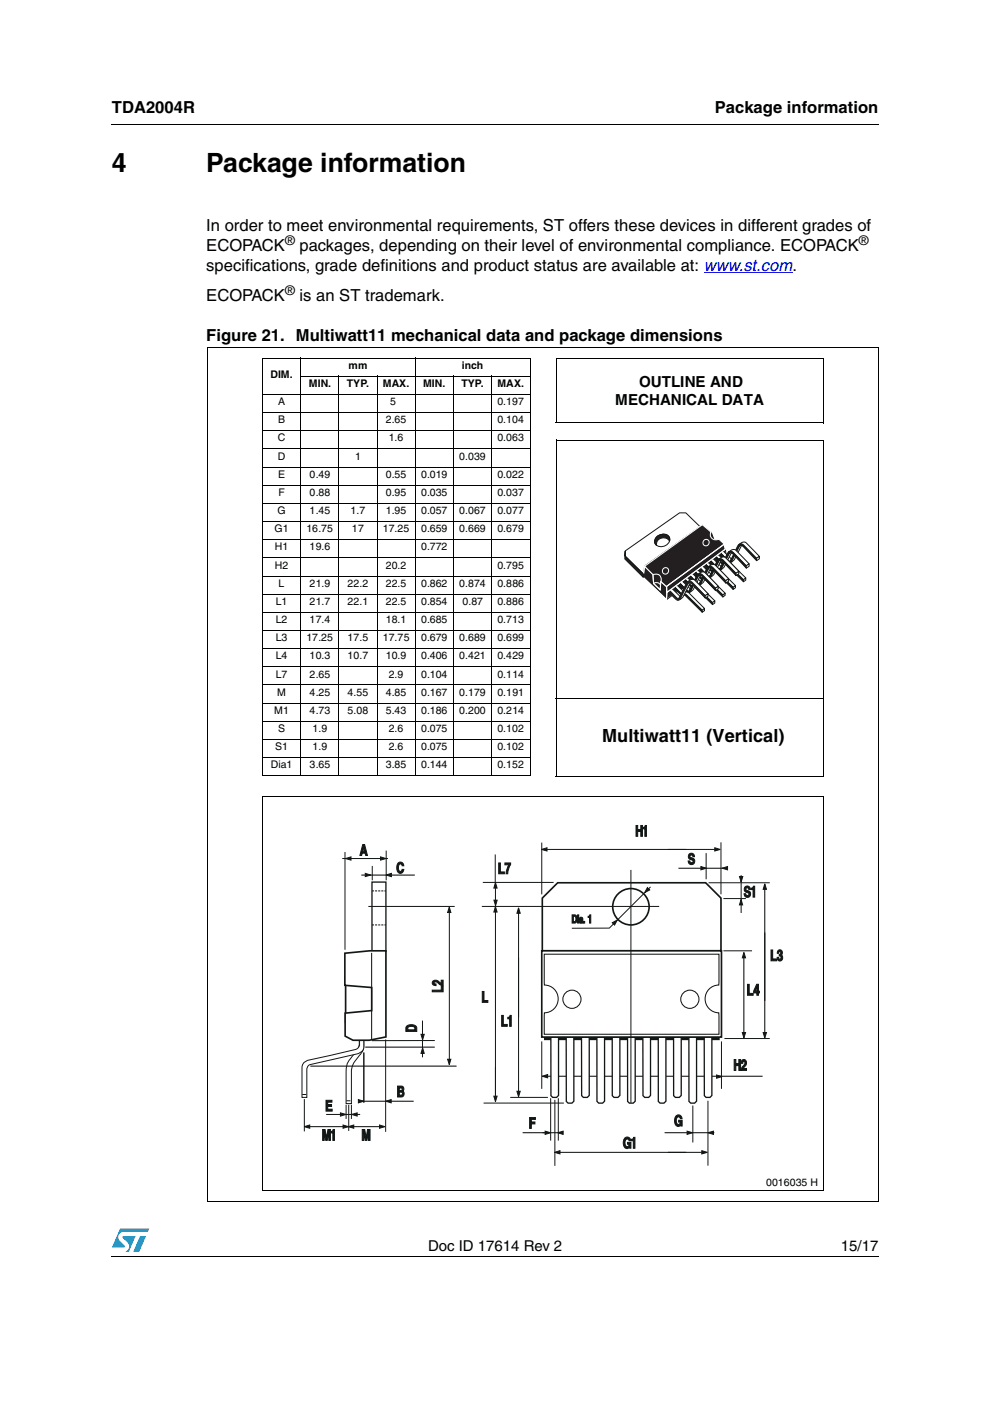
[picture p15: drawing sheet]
<svg xmlns="http://www.w3.org/2000/svg" width="210mm" height="297mm" viewBox="0 0 210 297" stroke-linecap="round" stroke-linejoin="round" font-family="sans-serif">
<defs><g id="words">
<g font-size="5.6">
<text x="23.7" y="36.4">4</text>
<text x="43.7" y="36.4">Package information</text>
</g>
<text font-size="3.8" x="127.6" y="157.3">Multiwatt11 (Vertical)</text>
<g font-size="3.5">
<text x="23.7" y="23.9">TDA2004R</text>
<text x="151.6" y="23.9">Package information</text>
<text x="43.7" y="49.1">In order to meet environmental requirements, ST offers these devices in different grades of</text>
<text x="43.7" y="53.3">ECOPACK</text>
<text x="63.5" y="53.3">packages, depending on their level of environmental compliance. ECOPACK</text>
<text x="43.7" y="57.6">specifications, grade definitions and product status are available at: www.st.com.</text>
<text x="43.7" y="63.9">ECOPACK</text>
<text x="63.5" y="63.9">is an ST trademark.</text>
<text x="43.7" y="72.4">Figure 21. Multiwatt11 mechanical data and package dimensions</text>
</g>
<g font-size="3.2">
<text x="135.5" y="82">OUTLINE AND</text>
<text x="130.4" y="85.9">MECHANICAL DATA</text>
<text x="90.8" y="265.1">Doc ID 17614 Rev 2</text>
<text x="178.3" y="265.1">15/17</text>
</g>
<g font-size="2.8">
<text x="60.5" y="51.9">®</text>
<text x="182.1" y="51.9">®</text>
<text x="60.5" y="62.5">®</text>
</g>
<g font-size="2.2">
<text x="57.3" y="80.1">DIM.</text>
<text x="65.5" y="82">MIN.</text>
<text x="73.5" y="82">TYP.</text>
<text x="73.9" y="78.2">mm</text>
<text x="81.2" y="82">MAX.</text>
<text x="89.7" y="82">MIN.</text>
<text x="97.8" y="82">TYP.</text>
<text x="97.9" y="78.2">inch</text>
<text x="105.5" y="82">MAX.</text>
<text x="59" y="85.9">A</text>
<text x="59" y="89.7">B</text>
<text x="81.8" y="89.7">2.65</text>
<text x="82.7" y="85.9">5</text>
<text x="105.5" y="89.7">0.104</text>
<text x="105.5" y="85.9">0.197</text>
<text x="58.9" y="93.6">C</text>
<text x="82.4" y="93.6">1.6</text>
<text x="105.5" y="93.6">0.063</text>
<text x="58.9" y="97.4">D</text>
<text x="59" y="101.3">E</text>
<text x="65.6" y="101.3">0.49</text>
<text x="75.3" y="97.4">1</text>
<text x="81.8" y="101.3">0.55</text>
<text x="89.3" y="101.3">0.019</text>
<text x="97.4" y="97.4">0.039</text>
<text x="105.5" y="101.3">0.022</text>
<text x="59" y="105.1">F</text>
<text x="65.6" y="105.1">0.88</text>
<text x="81.8" y="105.1">0.95</text>
<text x="89.3" y="105.1">0.035</text>
<text x="105.5" y="105.1">0.037</text>
<text x="58.2" y="112.9">G1</text>
<text x="58.8" y="109">G</text>
<text x="65" y="112.9">16.75</text>
<text x="65.6" y="109">1.45</text>
<text x="74.3" y="109">1.7</text>
<text x="74.6" y="112.9">17</text>
<text x="81.2" y="112.9">17.25</text>
<text x="81.8" y="109">1.95</text>
<text x="89.3" y="112.9">0.659</text>
<text x="89.3" y="109">0.057</text>
<text x="97.3" y="112.9">0.669</text>
<text x="97.4" y="109">0.067</text>
<text x="105.5" y="112.9">0.679</text>
<text x="105.5" y="109">0.077</text>
<text x="58.3" y="116.7">H1</text>
<text x="65.6" y="116.7">19.6</text>
<text x="89.3" y="116.7">0.772</text>
<text x="58.3" y="120.5">H2</text>
<text x="59.1" y="124.4">L</text>
<text x="65.6" y="124.4">21.9</text>
<text x="73.7" y="124.4">22.2</text>
<text x="81.8" y="120.5">20.2</text>
<text x="81.8" y="124.4">22.5</text>
<text x="89.3" y="124.4">0.862</text>
<text x="97.4" y="124.4">0.874</text>
<text x="105.5" y="120.5">0.795</text>
<text x="105.5" y="124.4">0.886</text>
<text x="58.5" y="128.2">L1</text>
<text x="65.6" y="128.2">21.7</text>
<text x="73.7" y="128.2">22.1</text>
<text x="81.8" y="128.2">22.5</text>
<text x="89.3" y="128.2">0.854</text>
<text x="98" y="128.2">0.87</text>
<text x="105.5" y="128.2">0.886</text>
<text x="58.5" y="132.1">L2</text>
<text x="58.5" y="136">L3</text>
<text x="65" y="136">17.25</text>
<text x="65.6" y="132.1">17.4</text>
<text x="73.7" y="136">17.5</text>
<text x="81.2" y="136">17.75</text>
<text x="81.8" y="132.1">18.1</text>
<text x="89.3" y="132.1">0.685</text>
<text x="89.3" y="136">0.679</text>
<text x="97.4" y="136">0.689</text>
<text x="105.5" y="132.1">0.713</text>
<text x="105.5" y="136">0.699</text>
<text x="58.5" y="139.8">L4</text>
<text x="58.5" y="143.6">L7</text>
<text x="65.6" y="139.8">10.3</text>
<text x="65.6" y="143.6">2.65</text>
<text x="73.7" y="139.8">10.7</text>
<text x="81.8" y="139.8">10.9</text>
<text x="82.4" y="143.6">2.9</text>
<text x="89.3" y="139.8">0.406</text>
<text x="89.3" y="143.6">0.104</text>
<text x="97.4" y="139.8">0.421</text>
<text x="105.5" y="143.6">0.114</text>
<text x="105.5" y="139.8">0.429</text>
<text x="58.8" y="147.5">M</text>
<text x="65.6" y="147.5">4.25</text>
<text x="73.7" y="147.5">4.55</text>
<text x="81.8" y="147.5">4.85</text>
<text x="89.3" y="147.5">0.167</text>
<text x="97.4" y="147.5">0.179</text>
<text x="105.5" y="147.5">0.191</text>
<text x="58.1" y="151.3">M1</text>
<text x="59" y="155.2">S</text>
<text x="65.6" y="151.3">4.73</text>
<text x="66.3" y="155.2">1.9</text>
<text x="73.7" y="151.3">5.08</text>
<text x="81.8" y="151.3">5.43</text>
<text x="82.4" y="155.2">2.6</text>
<text x="89.3" y="155.2">0.075</text>
<text x="89.3" y="151.3">0.186</text>
<text x="97.4" y="151.3">0.200</text>
<text x="105.5" y="155.2">0.102</text>
<text x="105.5" y="151.3">0.214</text>
<text x="58.3" y="159.1">S1</text>
<text x="66.3" y="159.1">1.9</text>
<text x="82.4" y="159.1">2.6</text>
<text x="89.3" y="159.1">0.075</text>
<text x="105.5" y="159.1">0.102</text>
<text x="57.4" y="162.9">Dia1</text>
<text x="65.6" y="162.9">3.65</text>
<text x="81.8" y="162.9">3.85</text>
<text x="89.3" y="162.9">0.144</text>
<text x="105.5" y="162.9">0.152</text>
<text x="162.4" y="251.4">0016035 H</text>
</g>
</g></defs>
<g fill="#0099d8">
<path d="M29.7 262.1h1.3l-1.5 3.3h-1.2z"/>
<path d="M25.5 260.5h6.2l-.4 .7h-5.1a1.13 1.13 0 0 0-1.1 .7 1.13 1.13 0 0 0 .3 1.2l1.1 1-.1 .3-2.7 .1z"/>
<path d="M26 262.1h2.8l-1.5 3.3h-.7a1.18 1.18 0 0 0 .5-1.9l-1.1-1.1z"/>
</g>
<path d="M23.6 26.2l.1 .2zM23.6 266.3l.1 .1z" fill="#000"/>
<path d="M23.7 26.3h162.6M23.7 266.3h162.6" fill="none" stroke="#000" stroke-width=".21"/>
<path d="M149.2 57.8h18.8" fill="none" stroke="#00f" stroke-width=".21"/>
<path d="M55.5 75.8h119.1v176.7h-119.1z" fill="#fff"/>
<g fill="none" stroke="#000" stroke-width=".21">
<path d="M117.9 76h56.7M117.9 75.9v13.7M174.6 76v13.8M117.8 89.7h56.7M117.9 93.3h56.7M117.9 93.2v71.4M174.6 93.3v71.5M117.8 148.2h56.8M55.7 168.9h118.9M55.7 168.8v83.6M117.8 164.7h56.7M174.6 168.9v83.6"/>
<path d="M55.6 252.4h118.9"/>
</g>
<path d="M76.2 219.2l.9-.2v2.9l-.3 1-1.6 2.2-.6 1.4-.1 7.5h-1.1v-7.6a3.7 3.7 0 0 1 1.3-2.5l1.1-1.3 .3-.6z" fill-rule="evenodd" fill="#fff"/>
<path d="M76.2 219.2l.9-.2v1a5.3 5.3 0 0 1-.5 3.3l-.2 .3a6.2 6.2 0 0 0-1.9 3.4v7h-1.1v-5.9a4.1 4.1 0 0 1 .7-3.4l1.2-1.5a2.5 2.5 0 0 0 .9-1.8z" fill="none" stroke="#111715" stroke-width=".21"/>
<path d="M64.5 225.2l.9-.4 8.2-1.8a3.7 3.7 0 0 0 2.4-.9l.2-.5v-1.9l.9 .2v2.1a1.58 1.58 0 0 1-1.3 1.4l-10 2.3-.4 .2-.3 .8v6h-1.1v-6.6z" fill-rule="evenodd" fill="#fff"/>
<path d="M64.5 225.2l.9-.4 8.7-2a2.37 2.37 0 0 0 2.1-1.1v-2l.9 .2v.9a2.24 2.24 0 0 1-.8 2.4l-9.2 2.2a1.96 1.96 0 0 0-2 1.1v6.2h-1.1v-4.7a3.6 3.6 0 0 1 .5-2.8zM115.4 228.2h46.3" fill="none" stroke="#111715" stroke-width=".21"/>
<path d="M115.5 220.2h37" fill="none" stroke="#111715" stroke-width=".41"/>
<path d="M115.5 220h37v.4h-37z" fill="none" stroke="#111715" stroke-width=".28"/>
<path d="M78.9 187h2.9v14.8h-2.9z" fill="#fff"/>
<path d="M78.9 187h2.9v14.8h-2.9z" fill="none" stroke="#111715" stroke-width=".28"/>
<path d="M73.3 207.1h6.8v9.7h-6.8z" fill="#fff"/>
<path d="M73.3 207.1h6.8v9.7h-6.8z" fill-rule="evenodd" fill="#fff" stroke="#111715" stroke-width=".35"/>
<path d="M116.8 219.9h1.6v12.4l-.4 .4h-.8l-.4-.4z" fill-rule="evenodd" fill="#fff"/>
<path d="M116.8 219.9h1.6v12.4l-.4 .4h-.8l-.4-.4z" fill="none" stroke="#111715" stroke-width=".28"/>
<path d="M115 190.4l3.2-3.2h31.4l3.3 3.2v11.2h-37.9z" fill-rule="evenodd" fill="#fff"/>
<path d="M115 190.4l3.2-3.2h31.4l3.3 3.2v11.2h-37.9z" fill="none" stroke="#111715" stroke-width=".35"/>
<path d="M120 219.9h1.7v13.6l-.4 .4h-.9l-.3-.4z" fill-rule="evenodd" fill="#fff"/>
<path d="M120 219.9h1.7v13.6l-.4 .4h-.9l-.3-.4z" fill="none" stroke="#111715" stroke-width=".28"/>
<path d="M123.3 219.9h1.6v12.4l-.4 .4h-.8l-.4-.4z" fill-rule="evenodd" fill="#fff"/>
<path d="M123.3 219.9h1.6v12.4l-.4 .4h-.8l-.4-.4z" fill="none" stroke="#111715" stroke-width=".28"/>
<path d="M126.6 219.9h1.6v13.6l-.4 .4h-.9l-.3-.4z" fill-rule="evenodd" fill="#fff"/>
<path d="M126.6 219.9h1.6v13.6l-.4 .4h-.9l-.3-.4z" fill="none" stroke="#111715" stroke-width=".28"/>
<path d="M129.8 219.9h1.6v12.4l-.4 .4h-.8l-.4-.4z" fill-rule="evenodd" fill="#fff"/>
<path d="M129.8 219.9h1.6v12.4l-.4 .4h-.8l-.4-.4z" fill="none" stroke="#111715" stroke-width=".28"/>
<path d="M133.1 219.9h1.6v13.6l-.4 .4h-.9l-.3-.4z" fill-rule="evenodd" fill="#fff"/>
<path d="M133.1 219.9h1.6v13.6l-.4 .4h-.9l-.3-.4z" fill="none" stroke="#111715" stroke-width=".28"/>
<path d="M136.3 219.9h1.6v12.4l-.4 .4h-.8l-.4-.4z" fill-rule="evenodd" fill="#fff"/>
<path d="M136.3 219.9h1.6v12.4l-.4 .4h-.8l-.4-.4z" fill="none" stroke="#111715" stroke-width=".28"/>
<path d="M139.6 219.9h1.6v13.6l-.4 .4h-.9l-.3-.4z" fill-rule="evenodd" fill="#fff"/>
<path d="M139.6 219.9h1.6v13.6l-.4 .4h-.9l-.3-.4z" fill="none" stroke="#111715" stroke-width=".28"/>
<path d="M142.8 219.9h1.6v12.4l-.4 .4h-.8l-.4-.4z" fill-rule="evenodd" fill="#fff"/>
<path d="M142.8 219.9h1.6v12.4l-.4 .4h-.8l-.4-.4z" fill="none" stroke="#111715" stroke-width=".28"/>
<path d="M146.1 219.9h1.6v13.6l-.4 .4h-.9l-.3-.4z" fill-rule="evenodd" fill="#fff"/>
<path d="M146.1 219.9h1.6v13.6l-.4 .4h-.9l-.3-.4z" fill="none" stroke="#111715" stroke-width=".28"/>
<path d="M149.3 219.9h1.6v12.4l-.4 .4h-.8l-.4-.4z" fill-rule="evenodd" fill="#fff"/>
<path d="M149.3 219.9h1.6v12.4l-.4 .4h-.8l-.4-.4z" fill="none" stroke="#111715" stroke-width=".28"/>
<path d="M114.9 201.6h38.1v18.3h-38.1z" fill="#fff"/>
<path d="M114.9 201.6h38.1v18.3h-38.1z" fill-rule="evenodd" fill="#fff" stroke="#111715" stroke-width=".35"/>
<g fill="#fff">
<path d="M115.4 202.3h37v6.5a2.94 2.94 0 0 0-2.9 3 2.94 2.94 0 0 0 2.9 2.9v4.6h-37v-4.6a2.94 2.94 0 0 0 2.9-2.9 2.94 2.94 0 0 0-2.9-3z" fill-rule="evenodd"/>
<circle cx="146.3" cy="211.9" r="1.93"/>
<circle cx="121.3" cy="211.9" r="1.93"/>
<circle cx="133.8" cy="192.3" r="3.9"/>
</g>
<g fill="#fff" stroke="#111715" stroke-width=".22">
<path d="M115.4 202.3h37v6.5a2.94 2.94 0 0 0-2.9 3 2.94 2.94 0 0 0 2.9 2.9v4.6h-37v-4.6a2.94 2.94 0 0 0 2.9-2.9 2.94 2.94 0 0 0-2.9-3z"/>
<circle cx="146.3" cy="211.9" r="1.93"/>
<circle cx="121.3" cy="211.9" r="1.93"/>
</g>
<circle cx="133.8" cy="192.2" r="3.9" fill="none" stroke="#111715" stroke-width=".35"/>
<path d="M73.1 202.1l5.3-.5h3.4v18.3l-3.5 .7h-3.5l-1.6-.9v-4.9l5.6-.5v-4.9l-5.7-.5z" fill-rule="evenodd" fill="#fff"/>
<path d="M73.1 202.1l5.3-.5h3.4v18.3l-3.5 .7h-3.5l-1.6-.9v-4.9l5.6-.5v-4.9l-5.7-.5z" fill="#fff" stroke="#111715" stroke-width=".35"/>
<path d="M118.2 240.2l1.2-.4v.7z" fill="#111715"/>
<path d="M115 240.2h3.8M118.2 240.2l1.2-.4v.7z" fill="none" stroke="#111715" stroke-width=".21"/>
<path d="M115.6 239.8l1.1 .4-1.1 .3z" fill="#111715"/>
<path d="M115.6 239.8l1.1 .4-1.1 .3zM110.8 240.2h4.8" fill="none" stroke="#111715" stroke-width=".21"/>
<path d="M112.3 236.9h1.2v.4h-.8v.6h.7v.4h-.7v.9h-.4z" fill-rule="evenodd" fill="#111715"/>
<path d="M112.3 236.9h1.2v.4h-.8v.6h.7v.4h-.7v.9h-.4z" fill="none" stroke="#111715" stroke-width=".21"/>
<path d="M143.3 236.6a.76 .76 0 0 1 .9-.1 .76 .76 0 0 1 .4 .7h-.4l-.1-.3-.3-.1a.86 .86 0 0 0-.5 .9 .86 .86 0 0 0 .6 .7l.4-.5h-.4v-.4h.7v1.2h-.2l-.1-.2-.2 .2a.83 .83 0 0 1-1.1-.9l.1-.7z" fill-rule="evenodd" fill="#111715"/>
<path d="M143.3 236.6a.75 .75 0 0 1 .9-.2 .75 .75 0 0 1 .4 .8h-.4a.39 .39 0 0 0-.3-.4 .39 .39 0 0 0-.4 .2l-.1 .6a.57 .57 0 0 0 .7 .7l.2-.4h-.4v-.4h.7v1.2h-.2l-.1-.2-.1 .2a.62 .62 0 0 1-1-.2 1.85 1.85 0 0 1 .1-1.9z" fill="none" stroke="#111715" stroke-width=".21"/>
<path d="M117.6 244.3l1.1-.3v.7z" fill="#111715"/>
<path d="M117.6 244.3l1.1-.3v.7zM118.7 244.3h26.8" fill="none" stroke="#111715" stroke-width=".21"/>
<path d="M148.8 244l1.2 .3-1.2 .4z" fill="#111715"/>
<path d="M141.6 244.3h7.2M148.8 244l1.2 .3-1.2 .4z" fill="none" stroke="#111715" stroke-width=".21"/>
<path d="M132.5 241.3a.75 .75 0 0 1 .8-.2 .75 .75 0 0 1 .4 .8h-.3l-.2-.3-.3-.1a.87 .87 0 0 0-.4 .8 .87 .87 0 0 0 .6 .8l.3-.5h-.4v-.4h.8v1.2h-.3v-.2l-.3 .2a.95 .95 0 0 1-.9-.3 .95 .95 0 0 1-.1-1z" fill-rule="evenodd" fill="#111715"/>
<path d="M132.5 241.3a.74 .74 0 0 1 .8-.2 .74 .74 0 0 1 .4 .8h-.3a.39 .39 0 0 0-.3-.4 .39 .39 0 0 0-.5 .2l-.1 .6a.57 .57 0 0 0 .7 .7l.2-.4h-.4v-.4h.8v1.2h-.3v-.2a.58 .58 0 0 1-.9 .2 1.67 1.67 0 0 1-.1-2.1z" fill="none" stroke="#111715" stroke-width=".21"/>
<path d="M133.9 241.6l.3-.1 .1-.4h.3v2.4h-.3v-1.6h-.4z" fill-rule="evenodd" fill="#111715"/>
<path d="M116.8 232.8v9M117.6 233.2v14M118.4 232.8v9M146.9 234.4v7.8M150.1 233.4v13.7M133.9 241.6l.4-.2v-.3h.3v2.4h-.3v-1.6h-.4z" fill="none" stroke="#111715" stroke-width=".21"/>
<path d="M150.1 240.2l1.2-.4v.7z" fill="#111715"/>
<path d="M146 240.2h5.4M150.1 240.2l1.2-.4v.7z" fill="none" stroke="#111715" stroke-width=".21"/>
<path d="M145.7 239.8l1.1 .4-1.1 .3z" fill="#111715"/>
<path d="M145.7 239.8l1.1 .4-1.1 .3zM140.9 240.2h4.8" fill="none" stroke="#111715" stroke-width=".21"/>
<path d="M102.3 210.2h.3v1.9h.8v.4h-1.1z" fill-rule="evenodd" fill="#111715"/>
<path d="M102.3 210.2h.3v1.9h.8v.4h-1.1z" fill="none" stroke="#111715" stroke-width=".21"/>
<path d="M109.9 192.5l.4 1.1h-.7z" fill="#111715"/>
<path d="M109.9 192.5l.4 1.1h-.7zM109.9 193.6v22.1" fill="none" stroke="#111715" stroke-width=".21"/>
<path d="M109.6 231.4h.7l-.4 1.1z" fill="#111715"/>
<path d="M102.2 192.2h37.6M102.4 187.1h15M109.9 203v29.1M102.5 233.9h17.1M109.6 231.4h.7l-.4 1.1z" fill="none" stroke="#111715" stroke-width=".21"/>
<path d="M104.7 232.4h.7l-.4 1.2z" fill="#111715"/>
<path d="M104.7 232.4h.7l-.4 1.2zM105 226.2v6.2" fill="none" stroke="#111715" stroke-width=".21"/>
<path d="M105 187.1l.4 1.2h-.7z" fill="#111715"/>
<path d="M105 187.1l.4 1.2h-.7zM105 188.3v43.8" fill="none" stroke="#111715" stroke-width=".21"/>
<path d="M104.7 190.9h.7l-.3 1.1z" fill="#111715"/>
<path d="M104.7 190.9h.7l-.3 1.1z" fill="none" stroke="#111715" stroke-width=".21"/>
<path d="M106.4 215.3h.3v1.9h.8v.4h-1.1z" fill-rule="evenodd" fill="#111715"/>
<path d="M106.4 215.3h.3v1.9h.8v.4h-1.1z" fill="none" stroke="#111715" stroke-width=".21"/>
<path d="M107.7 215.7l.3-.1 .1-.3h.3v2.3h-.3v-1.6h-.4z" fill-rule="evenodd" fill="#111715"/>
<path d="M105 181.2v5.9M107.7 215.7l.3-.1 .1-.3h.3v2.3h-.3v-1.6h-.4z" fill="none" stroke="#111715" stroke-width=".21"/>
<path d="M105.7 183h.4v1.9h.8v.4h-1.2z" fill-rule="evenodd" fill="#111715"/>
<path d="M105.7 183h.4v1.9h.8v.4h-1.2z" fill="none" stroke="#111715" stroke-width=".21"/>
<path d="M107.1 183h1.2l-.7 2.3h-.3l.1-.6 .5-1.3h-.8z" fill-rule="evenodd" fill="#111715"/>
<path d="M114.9 178.6v11M152.9 178.6v11M107.1 183h1.2l-.7 2.3h-.3v-.5l.6-1.4h-.8z" fill="none" stroke="#111715" stroke-width=".21"/>
<path d="M114.8 180.1l1.2-.4v.7z" fill="#111715"/>
<path d="M114.8 180.1l1.2-.4v.7zM116 180.1h29.5" fill="none" stroke="#111715" stroke-width=".21"/>
<path d="M151.5 179.7l1.2 .4-1.2 .3z" fill="#111715"/>
<path d="M151.5 179.7l1.2 .4-1.2 .3zM141.6 180.1h9.9" fill="none" stroke="#111715" stroke-width=".21"/>
<path d="M153.1 184.1l1.2-.4v.7z" fill="#111715"/>
<path d="M148.8 184.1h5.3M153.1 184.1l1.2-.4v.7z" fill="none" stroke="#111715" stroke-width=".21"/>
<path d="M148.6 183.7l1.2 .4-1.2 .3z" fill="#111715"/>
<path d="M143.9 184.1h4.7M148.6 183.7l1.2 .4-1.2 .3z" fill="none" stroke="#111715" stroke-width=".21"/>
<path d="M146.1 181.1a.67 .67 0 0 1 .8-.1 .67 .67 0 0 1 .3 .6h-.3a.3 .3 0 0 0-.2-.3 .3 .3 0 0 0-.4 .2 .3 .3 0 0 0 .3 .4 .71 .71 0 0 1 .7 .7 .71 .71 0 0 1-.7 .7 .71 .71 0 0 1-.7-.8h.4l.1 .3 .3 .1 .2-.1v-.4a.82 .82 0 0 1-.9-.4 .82 .82 0 0 1 .1-.9z" fill-rule="evenodd" fill="#111715"/>
<path d="M146.1 181.1a.67 .67 0 0 1 .8-.1 .67 .67 0 0 1 .3 .6h-.3l-.3-.3-.3 .1 .1 .4a.78 .78 0 0 1 .9 .6 .78 .78 0 0 1-.7 .9 .69 .69 0 0 1-.7-.8h.4a.38 .38 0 0 0 .2 .4 .38 .38 0 0 0 .4-.1l-.1-.4a.81 .81 0 0 1-.8-.4 .81 .81 0 0 1 .1-.9z" fill="none" stroke="#111715" stroke-width=".21"/>
<path d="M134.9 175h.3v.9h.7v-.9h.3v2.3h-.3v-1h-.7v1h-.3z" fill-rule="evenodd" fill="#111715"/>
<path d="M134.9 175h.3v.9h.7v-.9h.3v2.3h-.3v-1h-.7v1h-.3z" fill="none" stroke="#111715" stroke-width=".21"/>
<path d="M136.3 175.4l.4-.1 .1-.3h.3v2.3h-.4v-1.6h-.4z" fill-rule="evenodd" fill="#111715"/>
<path d="M136.3 175.4l.4-.1 .1-.3h.3v2.3h-.4v-1.6h-.4z" fill="none" stroke="#111715" stroke-width=".21"/>
<path d="M162.2 187.4l.3 1.2h-.7z" fill="#111715"/>
<path d="M162.2 187.4l.3 1.2h-.7zM162.2 188.2v30.9" fill="none" stroke="#111715" stroke-width=".21"/>
<path d="M163.5 201.4h.3v1.9h.9v.4h-1.2z" fill-rule="evenodd" fill="#111715"/>
<path d="M163.5 201.4h.3v1.9h.9v.4h-1.2z" fill="none" stroke="#111715" stroke-width=".21"/>
<path d="M165 201.6l.2-.2 .6 .2 .1 .3-.2 .6 .3 .5a.63 .63 0 0 1-.9 .7l-.2-.2-.1-.5h.3l.1 .3a.32 .32 0 0 0 .4-.3 .32 .32 0 0 0-.4-.3v-.3a.32 .32 0 0 0 .4-.3 .32 .32 0 0 0-.3-.4l-.2 .4h-.3z" fill-rule="evenodd" fill="#111715"/>
<path d="M150.2 187.2h13M164.9 201.6a.58 .58 0 0 1 .9 0 .58 .58 0 0 1-.1 .9 .66 .66 0 0 1 .2 1 .66 .66 0 0 1-1.1-.1v-.4h.3l.1 .3h.3a.42 .42 0 0 0-.1-.6h-.2v-.3l.3-.1v-.4l-.2-.2-.2 .4h-.3zM153.6 220.2h9.6" fill="none" stroke="#111715" stroke-width=".21"/>
<path d="M161.8 218.9h.7l-.3 1.2z" fill="#111715"/>
<path d="M157.1 185.5v8.1M161.8 218.9h.7l-.3 1.2z" fill="none" stroke="#111715" stroke-width=".21"/>
<path d="M157.1 190.7l.4 1.2h-.7z" fill="#111715"/>
<path d="M157.1 190.7l.4 1.2h-.7z" fill="none" stroke="#111715" stroke-width=".21"/>
<path d="M156.8 185.8h.7l-.4 1.2z" fill="#111715"/>
<path d="M156.8 185.8h.7l-.4 1.2z" fill="none" stroke="#111715" stroke-width=".21"/>
<path d="M158 188a.67 .67 0 0 1 .7-.1 .67 .67 0 0 1 .4 .7h-.3a.3 .3 0 0 0-.3-.4 .3 .3 0 0 0-.3 .3 .3 .3 0 0 0 .3 .3l.6 .3a.8 .8 0 0 1-.2 1 .7 .7 0 0 1-.8 .1 .7 .7 0 0 1-.3-.7h.3l.1 .3h.4l.2-.1-.1-.3a.81 .81 0 0 1-.8-.5 .81 .81 0 0 1 .1-.9z" fill-rule="evenodd" fill="#111715"/>
<path d="M158 188a.67 .67 0 0 1 .7-.1 .67 .67 0 0 1 .4 .7h-.3l-.4-.4-.2 .1v.4a.77 .77 0 0 1 .9 .8 .77 .77 0 0 1-.9 .7l-.4-.4v-.3h.3a.35 .35 0 0 0 .3 .4 .35 .35 0 0 0 .4-.4l-.1-.2a.81 .81 0 0 1-.8-.4 .81 .81 0 0 1 .1-.9z" fill="none" stroke="#111715" stroke-width=".21"/>
<path d="M159.3 188.3l.3-.1 .1-.3h.3v2.3h-.3v-1.6h-.4z" fill-rule="evenodd" fill="#111715"/>
<path d="M153.4 190.5h4.7M159.3 188.3l.3-.1 .1-.3h.3v2.3h-.3v-1.6h-.4zM153.4 201.6h6" fill="none" stroke="#111715" stroke-width=".21"/>
<path d="M157.7 201.9l.4 1.2h-.7z" fill="#111715"/>
<path d="M157.7 201.9l.4 1.2h-.7zM157.7 202.8v16.2" fill="none" stroke="#111715" stroke-width=".21"/>
<path d="M157.4 218.9h.7l-.4 1.2z" fill="#111715"/>
<path d="M157.4 218.9h.7l-.4 1.2z" fill="none" stroke="#111715" stroke-width=".21"/>
<path d="M158.5 208.7h.3v1.9h.9v.4h-1.2z" fill-rule="evenodd" fill="#111715"/>
<path d="M158.5 208.7h.3v1.9h.9v.4h-1.2z" fill="none" stroke="#111715" stroke-width=".21"/>
<path d="M160.4 208.7l-.6 1.4v.4h.7v.5h.3v-.5h.2v-.3h-.2v-1.5zM160.5 209.2v1h-.4z" fill-rule="evenodd" fill="#111715"/>
<path d="M149.7 180.9v5.5M160.4 208.7h.4v1.5h.2v.3h-.2v.5h-.3v-.5h-.7v-.4zM160.5 209.2v1h-.4z" fill="none" stroke="#111715" stroke-width=".21"/>
<path d="M155.7 224.6h.3v.9h.7v-.9h.3v2.4h-.3v-1.1h-.7v1.1h-.3z" fill-rule="evenodd" fill="#111715"/>
<path d="M155.7 224.6h.3v.9h.7v-.9h.3v2.4h-.3v-1.1h-.7v1.1h-.3z" fill="none" stroke="#111715" stroke-width=".21"/>
<path d="M157.3 224.8l.5-.2 .5 .5a1.62 1.62 0 0 1-.7 1.4h.7v.5h-1.2l.2-.7 .6-.9-.2-.4-.2 .4h-.3z" fill-rule="evenodd" fill="#111715"/>
<path d="M157.3 224.9a.57 .57 0 0 1 .7-.2 .57 .57 0 0 1 .3 .6l-.1 .5-.6 .7h.7v.5h-1.2l.3-.8a.88 .88 0 0 0 .5-1.1h-.3l-.1 .3h-.3z" fill="none" stroke="#111715" stroke-width=".21"/>
<path d="M151.9 227.9l1.2 .4-1.2 .3z" fill="#111715"/>
<path d="M151.9 227.9l1.2 .4-1.2 .3z" fill="none" stroke="#111715" stroke-width=".21"/>
<path d="M115 228.2l1.1-.4v.7z" fill="#111715"/>
<path d="M137.9 188l-8.7 8.8h-8M114.9 220.8v10.1M115 228.2l1.1-.4v.7zM153 220.8v10.1" fill="none" stroke="#111715" stroke-width=".21"/>
<path d="M137.3 188.2l.5 .5-1.1 .6z" fill-rule="evenodd" fill="#111715"/>
<path d="M137.3 188.2l.5 .5-1.1 .6z" fill="none" stroke="#111715" stroke-width=".21"/>
<path d="M129.8 195.6l1.1-.5-.6 1z" fill-rule="evenodd" fill="#111715"/>
<path d="M129.8 195.6l1.1-.5-.6 1z" fill="none" stroke="#111715" stroke-width=".21"/>
<path d="M121.3 194v1.7h.6a.99 .99 0 0 0 0-1.7zM121.6 194.3a.6 .6 0 0 1 .5 .4 .6 .6 0 0 1-.3 .7h-.2z" fill-rule="evenodd" fill="#111715"/>
<path d="M121.3 194a.95 .95 0 0 1 1 .5 .95 .95 0 0 1-.2 1.1l-.8 .1zM121.6 194.3a.56 .56 0 0 1 .5 .5 .56 .56 0 0 1-.5 .6z" fill="none" stroke="#111715" stroke-width=".21"/>
<path d="M122.5 194.5h.2v1.2h-.2z" fill="#111715"/>
<path d="M122.5 194.5h.2v1.2h-.2z" fill="none" stroke="#111715" stroke-width=".21"/>
<path d="M122.5 194h.2v.3h-.2z" fill="#111715"/>
<path d="M122.5 194h.2v.3h-.2z" fill="none" stroke="#111715" stroke-width=".21"/>
<path d="M122.9 194.6l-.1 .3 .4-.2 .1 .2a.44 .44 0 0 0-.5 .3 .44 .44 0 0 0 .3 .5l.3-.1v.1h.2v-1l-.3-.2zM123.1 195.2l.3-.1-.2 .4h-.1z" fill-rule="evenodd" fill="#111715"/>
<path d="M122.9 194.6l.3-.1 .3 .1 .1 1.1h-.2v-.1l-.3 .1-.3-.1 .1-.5 .4-.2-.1-.2-.4 .2zM123.1 195.2l.3-.1-.1 .3-.2 .1z" fill="none" stroke="#111715" stroke-width=".21"/>
<path d="M123.7 195.4h.3v.3h-.3z" fill="#111715"/>
<path d="M123.7 195.4h.3v.3h-.3z" fill="none" stroke="#111715" stroke-width=".21"/>
<path d="M124.7 194.3l.6-.3v1.7h-.3v-1.2h-.3z" fill-rule="evenodd" fill="#111715"/>
<path d="M72.6 182h9.7M124.7 194.3l.6-.3v1.7h-.3v-1.2h-.3zM133.8 184.4v49.4" fill="none" stroke="#111715" stroke-width=".21"/>
<path d="M78.9 188.9h2.9M78.9 196.1h2.9" fill="none" stroke="#111715" stroke-width=".22" stroke-dasharray=".4 .2" stroke-linecap="butt"/>
<path d="M78.8 202v18.3" fill="none" stroke="#111715" stroke-width=".22"/>
<path d="M73.3 182l1.1-.3v.7z" fill="#111715"/>
<path d="M73.3 182l1.1-.3v.7z" fill="none" stroke="#111715" stroke-width=".21"/>
<path d="M80.7 181.7l1.1 .3-1.1 .4z" fill="#111715"/>
<path d="M80.7 181.7l1.1 .3-1.1 .4z" fill="none" stroke="#111715" stroke-width=".21"/>
<path d="M76.9 179.1l-.6 2.3h.4l.1-.5h.6l.1 .5h.4l-.6-2.3zM77.1 179.6l.2 .9h-.4z" fill-rule="evenodd" fill="#111715"/>
<path d="M76.9 179.1h.4l.6 2.3h-.4l-.1-.5h-.6l-.1 .5h-.4zM77.1 179.6l.2 .9h-.4z" fill="none" stroke="#111715" stroke-width=".21"/>
<path d="M76.8 239.5h.5l.3 1.7 .3-1.7h.6v2.3h-.4v-1.9l-.3 1.9h-.3l-.4-1.9v1.9h-.3z" fill-rule="evenodd" fill="#111715"/>
<path d="M73.1 180.6v20.8M76.6 185.5h11.4M78.9 183.6v3M81.9 180.3v6.3M76.8 239.5h.5l.3 1.7 .3-1.7h.6v2.3h-.4v-1.9l-.3 1.9h-.3l-.4-1.9v1.9h-.3z" fill="none" stroke="#111715" stroke-width=".21"/>
<path d="M81.8 185.5l1.2-.3v.7z" fill="#111715"/>
<path d="M81.8 185.5l1.2-.3v.7z" fill="none" stroke="#111715" stroke-width=".21"/>
<path d="M77.4 185.2l1.2 .3-1.2 .4z" fill="#111715"/>
<path d="M77.4 185.2l1.2 .3-1.2 .4z" fill="none" stroke="#111715" stroke-width=".21"/>
<path d="M84.3 183.1l.6-.3a.81 .81 0 0 1 .7 .8h-.3a.36 .36 0 0 0-.3-.4 .36 .36 0 0 0-.4 .2 .87 .87 0 0 0 .3 1.4l.2-.2 .2-.3h.3v.2a.71 .71 0 0 1-1.2 .5 1.78 1.78 0 0 1-.1-1.9z" fill-rule="evenodd" fill="#111715"/>
<path d="M78.1 192.2h18.3M84.6 182.9a.72 .72 0 0 1 1 .7h-.3l-.4-.4a.98 .98 0 0 0 0 1.6l.4-.5h.3a.73 .73 0 0 1-.6 .9 .73 .73 0 0 1-.8-.7 1.57 1.57 0 0 1 .4-1.6zM95.3 192.7v32.8M89.6 216.4v7.8M65.8 226h31M76.4 233.5h11.3" fill="none" stroke="#111715" stroke-width=".21"/>
<path d="M81.8 233.5l1.1-.4v.7z" fill="#111715"/>
<path d="M81.8 233.5l1.1-.4v.7z" fill="none" stroke="#111715" stroke-width=".21"/>
<path d="M76 233.1l1.1 .4-1.1 .3z" fill="#111715"/>
<path d="M76 233.1l1.1 .4-1.1 .3z" fill="none" stroke="#111715" stroke-width=".21"/>
<path d="M86.2 217.6l-.1 .4v.7h2.3v-.7a1.34 1.34 0 0 0-1.9-.6zM86.5 217.8a.97 .97 0 0 1 1.5 .2v.3h-1.5z" fill-rule="evenodd" fill="#111715"/>
<path d="M86.1 217.6a1.42 1.42 0 0 1 2.3 .4v.7h-2.3zM86.5 217.8l.7-.2a.6 .6 0 0 1 .8 .7h-1.5zM77.4 222h14.8M78.9 220.6h13.3" fill="none" stroke="#111715" stroke-width=".21"/>
<path d="M89.3 219.3h.6l-.3 1.2z" fill="#111715"/>
<path d="M89.3 219.3h.6l-.3 1.2z" fill="none" stroke="#111715" stroke-width=".21"/>
<path d="M89.6 222.2l.3 1.1h-.6z" fill="#111715"/>
<path d="M69.2 236.3h7.1M73.4 234.2v3M73.9 234.2v5.6M74.5 234.2v3M77.1 223.2v10.6M81.8 220.4v19.6M89.6 222.2l.3 1.1h-.6z" fill="none" stroke="#111715" stroke-width=".21"/>
<path d="M74.6 236.3l1.1-.4v.7z" fill="#111715"/>
<path d="M74.6 236.3l1.1-.4v.7z" fill="none" stroke="#111715" stroke-width=".21"/>
<path d="M72.2 235.9l1.2 .4-1.2 .3z" fill="#111715"/>
<path d="M64.5 233v6.9M65.5 238.9h15.5M72.2 235.9l1.2 .4-1.2 .3z" fill="none" stroke="#111715" stroke-width=".21"/>
<path d="M64.5 238.9l1.2-.4v.7z" fill="#111715"/>
<path d="M64.5 238.9l1.2-.4v.7z" fill="none" stroke="#111715" stroke-width=".21"/>
<path d="M72.7 238.5l1.2 .4-1.2 .3z" fill="#111715"/>
<path d="M72.7 238.5l1.2 .4-1.2 .3z" fill="none" stroke="#111715" stroke-width=".21"/>
<path d="M73.8 238.9l1.2-.4v.7z" fill="#111715"/>
<path d="M73.8 238.9l1.2-.4v.7z" fill="none" stroke="#111715" stroke-width=".21"/>
<path d="M80.5 238.5l1.1 .4-1.1 .3z" fill="#111715"/>
<path d="M77.1 223.2v10.6M80.5 238.5l1.1 .4-1.1 .3z" fill="none" stroke="#111715" stroke-width=".21"/>
<path d="M68.4 239.5h.5l.3 1.7 .3-1.7h.6v2.3h-.4v-1.9l-.3 1.9h-.3l-.4-1.9v1.9h-.3z" fill-rule="evenodd" fill="#111715"/>
<path d="M68.4 239.5h.5l.3 1.7 .3-1.7h.6v2.3h-.4v-1.9l-.3 1.9h-.3l-.4-1.9v1.9h-.3z" fill="none" stroke="#111715" stroke-width=".21"/>
<path d="M70.2 239.9l.3-.1 .1-.3h.3v2.3h-.3v-1.6h-.4z" fill-rule="evenodd" fill="#111715"/>
<path d="M70.2 239.9l.3-.2 .1-.2h.3v2.3h-.3v-1.6h-.4z" fill="none" stroke="#111715" stroke-width=".21"/>
<path d="M69.1 233.3h1.3v.4h-.9v.5h.8v.4h-.8v.6h.9v.4h-1.3z" fill-rule="evenodd" fill="#111715"/>
<path d="M69.1 233.3h1.3v.4h-.9v.5h.8v.4h-.8v.6h.9v.4h-1.3z" fill="none" stroke="#111715" stroke-width=".21"/>
<path d="M84.3 230.3v2.3h.8a.78 .78 0 0 0 .4-1.3 .62 .62 0 0 0-.4-1zM84.6 230.7h.5a.26 .26 0 0 1 .2 .2 .26 .26 0 0 1-.2 .3h-.5zM84.6 231.6h.5a.32 .32 0 0 1 .2 .3 .32 .32 0 0 1-.2 .3h-.5z" fill-rule="evenodd" fill="#111715"/>
<path d="M84.3 230.3h.8a.63 .63 0 0 1 .5 .4 .63 .63 0 0 1-.2 .6l.3 .3a.71 .71 0 0 1-.6 1h-.8zM84.6 230.7h.6v.4l-.6 .1zM84.6 231.6h.6l.1 .3-.1 .2-.6 .1z" fill="none" stroke="#111715" stroke-width=".21"/>
<path d="M94.9 224.6h.7l-.3 1.1z" fill="#111715"/>
<path d="M94.9 224.6h.7l-.3 1.1z" fill="none" stroke="#111715" stroke-width=".21"/>
<path d="M95.3 192.3l.3 1.2h-.7z" fill="#111715"/>
<path d="M95.3 192.3l.3 1.2h-.7z" fill="none" stroke="#111715" stroke-width=".21"/>
<path d="M91.6 209.9h2v-.8h.4v1.2h-2.4z" fill-rule="evenodd" fill="#111715"/>
<path d="M91.6 209.9h2v-.8h.4v1.2h-2.4z" fill="none" stroke="#111715" stroke-width=".21"/>
<path d="M91.8 208l.3-.1a1.63 1.63 0 0 1 1.4 .6v-.7h.5v1.2l-.7-.2-.8-.6h-.4l-.1 .2 .4 .2v.4l-.5-.2-.2-.2z" fill-rule="evenodd" fill="#111715"/>
<path d="M91.7 208.1a.98 .98 0 0 1 1.6 .2l.2 .2v-.7h.5v1.2l-.8-.3a.88 .88 0 0 0-1.1-.4v.2l.3 .1v.4a.62 .62 0 0 1-.6-.2 .62 .62 0 0 1-.1-.7zM64.1 232.1h.9M73.4 233.4h.9" fill="none" stroke="#111715" stroke-width=".21"/>
<path d="M105 192.2l.4 1.2h-.7z" fill="#111715"/>
<path d="M105 192.2l.4 1.2h-.7zM108.2 232.7h8" fill="none" stroke="#111715" stroke-width=".21"/>
<g fill="none" stroke="#000" stroke-width=".21">
<path d="M55.5 75.9h57M55.7 76v88.4M63.7 79.8h48.8M63.8 75.8v88.7M71.9 79.7v84.8M80 79.7v84.8M88.1 75.8v88.7M96.2 79.7v84.8M104.3 79.7v84.8M112.4 76v88.4M55.5 83.6h57M55.5 87.4h57"/>
<path d="M55.5 91.3h57M55.5 95.2h57M55.5 99h57M55.5 102.9h57M55.5 106.7h57M55.5 110.5h57M55.5 114.4h57M55.5 118.3h57M55.5 122.1h57M55.5 126h57M55.5 129.8h57M55.5 133.7h57"/>
<path d="M55.5 137.5h57M55.5 141.4h57M55.5 145.2h57M55.5 149.1h57M55.5 153h57M55.5 156.8h57M55.5 160.6h57M55.5 164.5h57"/>
</g>
<path d="M141.4 125.6l12.4-9.2 .2 1.4-12.7 9.3z" fill="#231f20" stroke="#fff" stroke-width=".21"/>
<path d="M141.4 125.6l12.4-9.2 .2 1.4-12.7 9.3z" fill="none" stroke="#111715" stroke-width=".21"/>
<path d="M132.6 116.8l11.5-8.1h1.3l3 3-11.7 8.3-.3 1.7-3.9-3.8z" fill-rule="evenodd" fill="#fff"/>
<path d="M132.6 116.8l11.5-8.1h1.3l3 3-11.7 8.3-.3 1.7-3.9-3.8z" fill="none" stroke="#111715" stroke-width=".21"/>
<path d="M139.4 113.7a1.72 1.72 0 0 1 2.5 .2 1.69 1.69 0 0 1-.6 1.7 1.69 1.69 0 0 1-1.8 .2 1.13 1.13 0 0 1-.7-1 1.13 1.13 0 0 1 .6-1.1z" fill-rule="evenodd" fill="#fff"/>
<path d="M139.3 113.8a1.66 1.66 0 0 1 2.7 .4 1.78 1.78 0 0 1-1.1 1.6 1.78 1.78 0 0 1-1.9-.4 1.19 1.19 0 0 1 .3-1.6z" fill="none" stroke="#111715" stroke-width=".21"/>
<path d="M138.5 121.8l.7-.1 .7 .2a36.8 36.8 0 0 0 7.2-2.9l-6.1 6.5-.9-1.1-.1-.5a1.09 1.09 0 0 0-1.5-.3z" fill="#231f20" stroke="#fff" stroke-width=".21"/>
<path d="M138.5 121.8l.4-.1a3.8 3.8 0 0 0 3.1-.4l5.1-2.3-6.1 6.5-.9-1.1a.97 .97 0 0 0-1.6-.8z" fill="none" stroke="#111715" stroke-width=".21"/>
<path d="M138.5 123.7a1.05 1.05 0 0 1 1.4 .1 1.05 1.05 0 0 1 .1 1.3z" fill-rule="evenodd" fill="#231f20"/>
<path d="M138.5 123.7a1.05 1.05 0 0 1 1.4 .1 1.05 1.05 0 0 1 .1 1.3z" fill="none" stroke="#fff" stroke-width=".21"/>
<path d="M136.7 120l1.7 1.8 .2 1.9 1.4 1.4 .1-1.8 1.2 1.1v2.7l-4.9-4.7z" fill="#231f20" stroke="#fff" stroke-width=".21"/>
<path d="M136.7 120l1.7 1.8 .2 1.9 1.4 1.4 .1-1.8 1.2 1.1v2.7l-4.9-4.7z" fill="none" stroke="#fff" stroke-width=".21"/>
<path d="M132.6 116.8l-.1 1.1 3.9 3.8v.7l-3.9-3.9z" fill-rule="evenodd" fill="#231f20"/>
<path d="M132.6 116.8l-.1 1.1 3.9 3.8v.7l-3.9-3.9z" fill="none" stroke="#111715" stroke-width=".21"/>
<path d="M139.1 113.9a1.89 1.89 0 0 1 2.7-.1l.2 .9a1.5 1.5 0 0 0-1.8-.6 1.5 1.5 0 0 0-1 1.5 1.09 1.09 0 0 1-.1-1.7z" fill-rule="evenodd" fill="#231f20"/>
<path d="M139.2 113.8a1.72 1.72 0 0 1 2.7 .2l.1 .6a1.54 1.54 0 0 0-1.8-.5 1.54 1.54 0 0 0-1 1.5 1.19 1.19 0 0 1 0-1.8z" fill="none" stroke="#111715" stroke-width=".21"/>
<path d="M150.6 112.8l.2 .1 .7 1.8-1.4-.3z" fill-rule="evenodd" fill="#231f20"/>
<path d="M150.6 112.8l.2 .1 .7 1.8-1.4-.3z" fill="none" stroke="#111715" stroke-width=".21"/>
<path d="M152.8 117.2l.5-.4 1.8 1.7-.3 .7z" fill-rule="evenodd" fill="#fff"/>
<path d="M152.8 117.2l.5-.4 1.8 1.7-.3 .7z" fill="none" stroke="#111715" stroke-width=".21"/>
<path d="M156.7 115.8l.4-.4 .5 .2v.1l-.4 .1-1.3 2.4a1.42 1.42 0 0 1-1.5 1.1l.5-.1z" fill-rule="evenodd" fill="#fff"/>
<path d="M156.7 115.8l.4-.4 .5 .2v.1l-.5 .1-1.5 3a1.02 1.02 0 0 1-1.1 .4h.4z" fill="none" stroke="#111715" stroke-width=".21"/>
<path d="M156.6 115.5l.7-.5a.93 .93 0 0 1 1.3 .5l2.4 2.5-.6 .4-3.1-2.9z" fill-rule="evenodd" fill="#fff"/>
<path d="M156.6 115.5a1.57 1.57 0 0 1 1.3-.6l3.1 3.1-.6 .4-3.1-2.9z" fill="none" stroke="#111715" stroke-width=".21"/>
<path d="M152.8 117.2l1.5 1.6 .5 .1 1.9-3.5a.94 .94 0 0 1 1.4 .6l2.4 2.5-.1 .4-3-3.2-.3-.1a4.7 4.7 0 0 0-1.4 2.4l-.6 1.1a.72 .72 0 0 1-1.2-.2l-1.2-1.2z" fill-rule="evenodd" fill="#231f20"/>
<path d="M152.8 117.2l1.5 1.6 .4 .2 .2-.2 1.4-2.8a.88 .88 0 0 1 .8-.7 .88 .88 0 0 1 .9 .6l2.5 2.6-.1 .4-3-3.2-.4-.1-.4 .5-1.3 2.6a.75 .75 0 0 1-.6 .6 .75 .75 0 0 1-.8-.4l-1.2-1.2z" fill="none" stroke="#111715" stroke-width=".21"/>
<path d="M160.4 118.4l.6-.4v.5l-.6 .4z" fill-rule="evenodd" fill="#fff"/>
<path d="M160.4 118.4l.6-.4v.5l-.6 .4z" fill="none" stroke="#111715" stroke-width=".21"/>
<path d="M151.8 117.9l.5-.3 1.3 1.3 1.1 .3 3.4 3.3-.5 .5-3.7-3.4-.8-.1-1.2-1.3z" fill-rule="evenodd" fill="#fff"/>
<path d="M151.8 117.9l.5-.3 1.4 1.3 1 .3 3.4 3.3-.5 .5-3.7-3.4-.8-.1-1.2-1.3z" fill="none" stroke="#111715" stroke-width=".21"/>
<path d="M151.8 117.9l1.4 1.4a2.18 2.18 0 0 1 1.9 1.1l2.5 2.5v.4l-3.6-3.5a2.26 2.26 0 0 1-2.2-1.9z" fill-rule="evenodd" fill="#231f20"/>
<path d="M151.8 117.9l1.3 1.4a2.52 2.52 0 0 1 2.1 1.2l2.4 2.4v.4l-3.4-3.4-.5-.2a1.44 1.44 0 0 1-1.4-.9l-.5-.5z" fill="none" stroke="#111715" stroke-width=".21"/>
<path d="M157.6 122.9l.5-.4v.5l-.5 .3z" fill-rule="evenodd" fill="#fff"/>
<path d="M157.6 122.9l.5-.4v.5l-.5 .3z" fill="none" stroke="#111715" stroke-width=".21"/>
<path d="M150.6 118.8l.6-.4 1.7 1.7-.3 .7z" fill-rule="evenodd" fill="#fff"/>
<path d="M150.6 118.8l.6-.4 1.7 1.7-.3 .7z" fill="none" stroke="#111715" stroke-width=".21"/>
<path d="M154.5 117.4l.5-.4 .4 .2v.1l-.4 .1-1.3 2.4a1.43 1.43 0 0 1-1.4 1l.4-.1z" fill-rule="evenodd" fill="#fff"/>
<path d="M154.5 117.4l.5-.4 .4 .2v.1l-.4 .1-1.6 2.9a1.02 1.02 0 0 1-1.1 .5l.4-.1z" fill="none" stroke="#111715" stroke-width=".21"/>
<path d="M154.4 117l.7-.4a.92 .92 0 0 1 1.3 .5l2.4 2.5-.6 .4-3-2.9z" fill-rule="evenodd" fill="#fff"/>
<path d="M154.4 117a1.57 1.57 0 0 1 1.3-.5l3.1 3.1-.6 .4-3-2.9z" fill="none" stroke="#111715" stroke-width=".21"/>
<path d="M150.6 118.8l1.5 1.6 .5 .1 2-3.5a.94 .94 0 0 1 1.3 .5l2.4 2.6-.1 .4-3-3.2-.3-.1a4.7 4.7 0 0 0-1.4 2.4l-.6 1.1a.72 .72 0 0 1-1.2-.2l-1.1-1.2z" fill-rule="evenodd" fill="#574144"/>
<path d="M150.6 118.8l1.5 1.6 .4 .2 .2-.2 1.4-2.8a.88 .88 0 0 1 .8-.7 .88 .88 0 0 1 .9 .5l2.5 2.7-.1 .4-3-3.2-.3-.1-.5 .5-1.3 2.6a.75 .75 0 0 1-.6 .6 .75 .75 0 0 1-.8-.4l-1.1-1.2z" fill="#231f20" stroke="#111715" stroke-width=".21"/>
<path d="M158.2 119.9l.6-.3v.5l-.6 .4z" fill-rule="evenodd" fill="#fff"/>
<path d="M158.2 119.9l.6-.3v.5l-.6 .4z" fill="none" stroke="#111715" stroke-width=".21"/>
<path d="M149.6 119.5l.5-.3 1.3 1.3 1.1 .3 3.4 3.4-.5 .4-3.7-3.4-.8-.1-1.2-1.3z" fill-rule="evenodd" fill="#fff"/>
<path d="M149.6 119.5l.5-.3 1.4 1.3 1 .3 3.4 3.4-.5 .4-3.7-3.4-.8-.1-1.2-1.3z" fill="none" stroke="#111715" stroke-width=".21"/>
<path d="M149.6 119.5l1.4 1.4a2.17 2.17 0 0 1 1.9 1.1l2.6 2.5-.1 .5-3.6-3.6a2.25 2.25 0 0 1-2.2-1.9z" fill-rule="evenodd" fill="#574144"/>
<path d="M149.6 119.5l1.4 1.4a2.52 2.52 0 0 1 2 1.2l2.5 2.4-.1 .5-3.4-3.5-.5-.2a1.44 1.44 0 0 1-1.4-.9l-.5-.5z" fill="#231f20" stroke="#111715" stroke-width=".21"/>
<path d="M155.4 124.5l.5-.3v.4l-.5 .4z" fill-rule="evenodd" fill="#fff"/>
<path d="M155.4 124.5l.5-.3v.4l-.5 .4z" fill="none" stroke="#111715" stroke-width=".21"/>
<path d="M148.4 120.4l.6-.4 1.7 1.7-.3 .7z" fill-rule="evenodd" fill="#fff"/>
<path d="M148.4 120.4l.6-.4 1.7 1.7-.3 .7z" fill="none" stroke="#111715" stroke-width=".21"/>
<path d="M152.3 119l.5-.4 .4 .2v.1h-.4l-1.2 2.5a1.42 1.42 0 0 1-1.5 1l.4-.1z" fill-rule="evenodd" fill="#fff"/>
<path d="M152.3 119l.5-.4 .4 .2v.1l-.4 .1-1.6 2.9a1.02 1.02 0 0 1-1.1 .5l.4-.1z" fill="none" stroke="#111715" stroke-width=".21"/>
<path d="M152.3 118.6l.7-.4a.93 .93 0 0 1 1.3 .5l2.4 2.4-.7 .4-3-2.9z" fill-rule="evenodd" fill="#fff"/>
<path d="M152.3 118.6a1.55 1.55 0 0 1 1.3-.5l3.1 3-.7 .4-3-2.9z" fill="none" stroke="#111715" stroke-width=".21"/>
<path d="M148.4 120.4l1.6 1.6 .4 .1 2-3.5a.94 .94 0 0 1 1.3 .5l2.4 2.6v.3l-3.1-3.1-.3-.1a4.7 4.7 0 0 0-1.4 2.4l-.6 1a.72 .72 0 0 1-1.2-.2l-1.1-1.1z" fill-rule="evenodd" fill="#574144"/>
<path d="M148.4 120.4l1.6 1.6 .3 .1 .2-.1 1.4-2.8a.88 .88 0 0 1 .8-.7 .88 .88 0 0 1 .9 .5l2.5 2.7v.3l-3.1-3.1-.3-.1-.4 .5-1.4 2.6a.75 .75 0 0 1-.6 .6 .75 .75 0 0 1-.8-.5l-1.1-1.1z" fill="#231f20" stroke="#111715" stroke-width=".21"/>
<path d="M156 121.5l.7-.3v.4l-.7 .4z" fill-rule="evenodd" fill="#fff"/>
<path d="M156 121.5l.7-.3v.4l-.7 .4z" fill="none" stroke="#111715" stroke-width=".21"/>
<path d="M147.4 121.1l.5-.3 1.3 1.3 1.2 .3 3.4 3.4-.6 .5-3.7-3.5-.7-.1-1.3-1.3z" fill-rule="evenodd" fill="#fff"/>
<path d="M147.4 121.1l.5-.3 1.4 1.3 1.1 .3 3.4 3.4-.6 .5-3.7-3.5-.7-.1-1.3-1.3z" fill="none" stroke="#111715" stroke-width=".21"/>
<path d="M147.4 121.2l1.4 1.3a2.18 2.18 0 0 1 1.9 1.1l2.6 2.5v.5l-3.7-3.6a2.25 2.25 0 0 1-2.2-1.8z" fill-rule="evenodd" fill="#231f20"/>
<path d="M147.4 121.2l1.4 1.3a2.52 2.52 0 0 1 2 1.3l2.5 2.3v.5l-3.5-3.5-.5-.2a1.43 1.43 0 0 1-1.4-.8l-.5-.6z" fill="none" stroke="#111715" stroke-width=".21"/>
<path d="M153.2 126.1l.5-.3v.4l-.4 .4z" fill-rule="evenodd" fill="#fff"/>
<path d="M153.2 126.1l.5-.3v.4l-.4 .4z" fill="none" stroke="#111715" stroke-width=".21"/>
<path d="M146.2 121.9l.6-.3 1.7 1.7-.3 .7z" fill-rule="evenodd" fill="#fff"/>
<path d="M146.2 121.9l.6-.3 1.7 1.7-.3 .7z" fill="none" stroke="#111715" stroke-width=".21"/>
<path d="M150.1 120.5l.5-.3 .4 .1v.2h-.4l-1.2 2.5a1.42 1.42 0 0 1-1.5 1l.4-.1z" fill-rule="evenodd" fill="#fff"/>
<path d="M150.1 120.5l.5-.3 .4 .1v.2l-.4 .1-1.5 2.9a1.02 1.02 0 0 1-1.2 .5l.4-.1z" fill="none" stroke="#111715" stroke-width=".21"/>
<path d="M150.1 120.2l.7-.4a.92 .92 0 0 1 1.3 .5l2.4 2.4-.6 .4-3.1-2.9z" fill-rule="evenodd" fill="#fff"/>
<path d="M150.1 120.2a1.57 1.57 0 0 1 1.3-.5l3.1 3-.6 .4-3.1-2.9z" fill="none" stroke="#111715" stroke-width=".21"/>
<path d="M146.2 122l1.6 1.6 .4 .1 2-3.6a.94 .94 0 0 1 1.3 .6l2.4 2.5v.4l-3-3.2-.6 .1-.5 .9a6.8 6.8 0 0 1-1.6 2.6 1.54 1.54 0 0 1-1.2-.8l-.8-.7z" fill-rule="evenodd" fill="#231f20"/>
<path d="M146.2 122l1.6 1.6 .3 .1 .3-.1 1.4-2.8a.88 .88 0 0 1 .7-.8 .88 .88 0 0 1 .9 .6l2.5 2.6v.4l-3-3.2h-.4l-.4 .5-1.3 2.6a.75 .75 0 0 1-.7 .5 .75 .75 0 0 1-.7-.4l-1.2-1.1z" fill="none" stroke="#111715" stroke-width=".21"/>
<path d="M153.9 123.1l.6-.4v.5l-.6 .4z" fill-rule="evenodd" fill="#fff"/>
<path d="M153.9 123.1l.6-.4v.5l-.6 .4z" fill="none" stroke="#111715" stroke-width=".21"/>
<path d="M145.2 122.8l.5-.4 1.3 1.3 1.2 .3 3.4 3.4-.6 .5-3.7-3.5-.7-.1-1.3-1.2z" fill-rule="evenodd" fill="#fff"/>
<path d="M145.2 122.8l.5-.4 1.4 1.3 1.1 .3 3.4 3.4-.6 .5-3.7-3.5-.7-.1-1.3-1.2z" fill="none" stroke="#111715" stroke-width=".21"/>
<path d="M145.2 122.8l1.4 1.4a2.22 2.22 0 0 1 1.9 1l2.6 2.5v.5l-3.7-3.6a2.26 2.26 0 0 1-2.2-1.8z" fill-rule="evenodd" fill="#231f20"/>
<path d="M145.2 122.8l1.4 1.3a2.52 2.52 0 0 1 2 1.3l2.5 2.3v.5l-3.5-3.4-.4-.3a1.43 1.43 0 0 1-1.5-.8l-.5-.6z" fill="none" stroke="#111715" stroke-width=".21"/>
<path d="M151.1 127.8l.5-.4v.4l-.5 .4z" fill-rule="evenodd" fill="#fff"/>
<path d="M151.1 127.8l.5-.4v.4l-.5 .4z" fill="none" stroke="#111715" stroke-width=".21"/>
<path d="M144 123.5l.6-.3 1.8 1.7-.4 .7z" fill-rule="evenodd" fill="#fff"/>
<path d="M144 123.5l.6-.3 1.8 1.7-.4 .7z" fill="none" stroke="#111715" stroke-width=".21"/>
<path d="M148 122.1l.4-.3 .5 .1v.2h-.4l-1.3 2.5a1.42 1.42 0 0 1-1.5 1l.5-.1z" fill-rule="evenodd" fill="#fff"/>
<path d="M148 122.1l.4-.3 .5 .1v.2h-.5l-1.5 3a1.02 1.02 0 0 1-1.2 .5l.5-.1z" fill="none" stroke="#111715" stroke-width=".21"/>
<path d="M147.9 121.8l.7-.5a.93 .93 0 0 1 1.3 .5l2.4 2.5-.6 .4-3.1-2.9z" fill-rule="evenodd" fill="#fff"/>
<path d="M147.9 121.8a1.55 1.55 0 0 1 1.3-.5l3.1 3-.6 .4-3.1-2.9z" fill="none" stroke="#111715" stroke-width=".21"/>
<path d="M144 123.6l1.6 1.6 .5 .1 1.9-3.6a.94 .94 0 0 1 1.4 .6l2.4 2.5-.1 .4-3-3.2h-.3a5.6 5.6 0 0 0-1.5 2.4l-.5 1a.72 .72 0 0 1-1.2-.2l-1.2-1.1z" fill-rule="evenodd" fill="#574144"/>
<path d="M144 123.6l1.6 1.6 .3 .1 .3-.2 1.4-2.8a.88 .88 0 0 1 .8-.7 .88 .88 0 0 1 .9 .6l2.5 2.6-.1 .4-3-3.2h-.4l-.4 .4-1.3 2.7a.75 .75 0 0 1-.7 .5 .75 .75 0 0 1-.7-.4l-1.2-1.1z" fill="#231f20" stroke="#111715" stroke-width=".21"/>
<path d="M151.7 124.7l.6-.4v.5l-.6 .4z" fill-rule="evenodd" fill="#fff"/>
<path d="M151.7 124.7l.6-.4v.5l-.6 .4z" fill="none" stroke="#111715" stroke-width=".21"/>
<path d="M143 124.4l.5-.4 1.4 1.3 1.1 .3 3.4 3.4-.6 .5-3.7-3.5-.7-.1-1.2-1.2z" fill-rule="evenodd" fill="#fff"/>
<path d="M143 124.4l.5-.4 1.4 1.3 1.1 .3 3.4 3.4-.6 .5-3.7-3.5-.7-.1-1.2-1.2z" fill="none" stroke="#111715" stroke-width=".21"/>
<path d="M143 124.4l1.4 1.4a2.22 2.22 0 0 1 1.9 1.1l2.6 2.5v.4l-3.7-3.6a2.24 2.24 0 0 1-2.2-1.8z" fill-rule="evenodd" fill="#231f20"/>
<path d="M143 124.4l1.4 1.4a2.53 2.53 0 0 1 2.1 1.2l2.4 2.4v.4l-3.5-3.4-.4-.3a1.43 1.43 0 0 1-1.5-.8l-.5-.5z" fill="none" stroke="#111715" stroke-width=".21"/>
<path d="M148.9 129.4l.5-.4v.5l-.5 .3z" fill-rule="evenodd" fill="#fff"/>
<path d="M148.9 129.4l.5-.4v.5l-.5 .3z" fill="none" stroke="#111715" stroke-width=".21"/>
<path d="M141.9 125.1l.5-.4 1.8 1.8-.3 .7z" fill-rule="evenodd" fill="#fff"/>
<path d="M141.9 125.1l.5-.4 1.8 1.8-.3 .7z" fill="none" stroke="#111715" stroke-width=".21"/>
<path d="M145.8 123.7l.5-.4 .4 .2v.2h-.4l-1.3 2.5a1.42 1.42 0 0 1-1.4 1l.4-.1z" fill-rule="evenodd" fill="#fff"/>
<path d="M145.8 123.7l.5-.4 .4 .2v.2h-.4l-1.6 3a1.02 1.02 0 0 1-1.1 .5l.4-.1z" fill="none" stroke="#111715" stroke-width=".21"/>
<path d="M145.7 123.4l.7-.5a.93 .93 0 0 1 1.3 .5l2.4 2.5-.6 .4-3.1-2.9z" fill-rule="evenodd" fill="#fff"/>
<path d="M145.7 123.4a1.55 1.55 0 0 1 1.3-.5l3.1 3-.6 .4-3.1-2.9z" fill="none" stroke="#111715" stroke-width=".21"/>
<path d="M141.9 125.1l1.6 1.7 .4 .1 1.9-3.6a.94 .94 0 0 1 1.4 .6l2.4 2.5-.1 .4-3-3.2-.3-.1a4.7 4.7 0 0 0-1.4 2.4l-.6 1.1a.73 .73 0 0 1-1.2-.2l-1.1-1.2z" fill-rule="evenodd" fill="#231f20"/>
<path d="M141.9 125.1l1.5 1.6 .4 .2 .2-.2 1.4-2.8a.88 .88 0 0 1 .8-.7 .88 .88 0 0 1 .9 .6l2.5 2.6-.1 .4-3-3.2h-.3l-.5 .4-1.3 2.6a.75 .75 0 0 1-.6 .6 .75 .75 0 0 1-.8-.4l-1.1-1.2z" fill="none" stroke="#231f20" stroke-width=".21"/>
<path d="M149.5 126.3l.6-.4v.5l-.6 .4z" fill-rule="evenodd" fill="#fff"/>
<path d="M149.5 126.3l.6-.4v.5l-.6 .4z" fill="none" stroke="#111715" stroke-width=".21"/>
<path d="M136.7 120.1l12.2-8.9 1.8 1.6a1.18 1.18 0 0 0 .3 1.4 1.18 1.18 0 0 0 1.4 .1l1.2 1.1-12.3 9-1.1-1.1a1.22 1.22 0 0 0-.4-1.3 1.22 1.22 0 0 0-1.4-.2z" fill-rule="evenodd" fill="#b5aaa6"/>
<g fill="#231f20" stroke="#fff" stroke-width=".21">
<path d="M136.7 120.1l12.2-8.9 1.9 1.7a1.12 1.12 0 0 0 .2 1.4 1.12 1.12 0 0 0 1.4 0l1.2 1.1-12.3 9-1.1-1.1a1.22 1.22 0 0 0-.4-1.3 1.22 1.22 0 0 0-1.4-.2z"/>
<path d="M141.3 124.3l12.2-8.9 .3 1-12.4 9.2z"/>
</g>
<g fill="none" stroke="#fff" stroke-width=".21">
<path d="M141.3 124.3l12.2-8.9 .3 1-12.4 9.2z"/>
<circle cx="149.7" cy="115" r=".67"/>
<circle cx="141.1" cy="121" r=".67"/>
</g>
<path d="M44 73.6h142.2M44 73.5v181.2M186.2 73.6v181.2M44 254.7h142.2" fill="none" stroke="#000" stroke-width=".21"/>
<use href="#words"/>
</svg>
